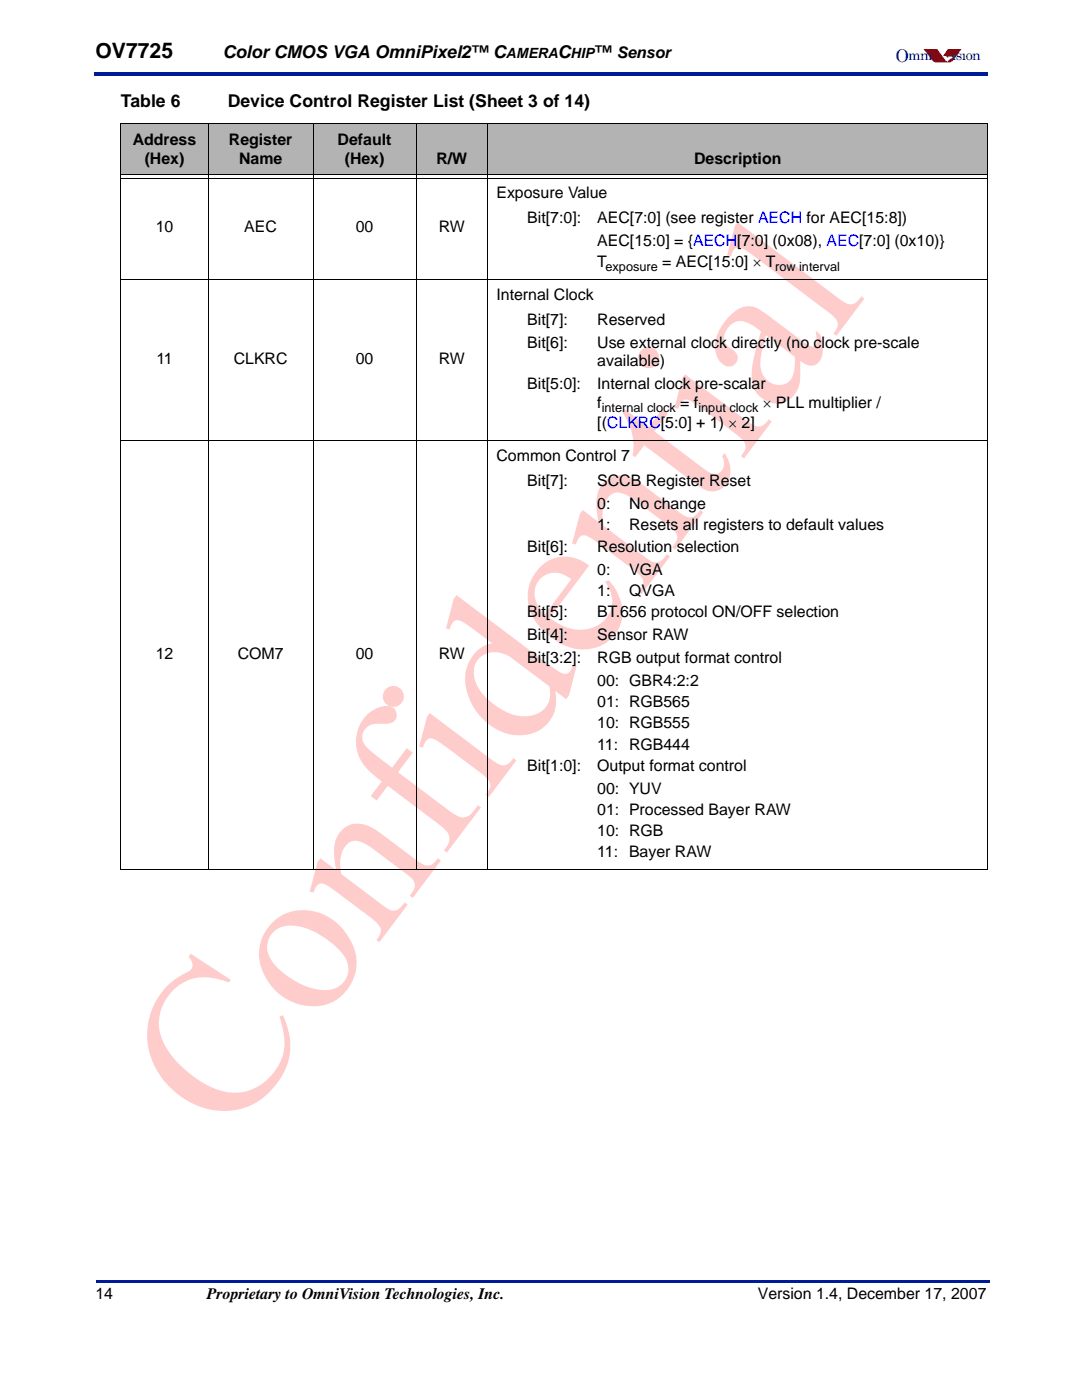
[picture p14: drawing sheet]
<svg xmlns="http://www.w3.org/2000/svg" width="216mm" height="279mm" viewBox="0 0 216 279" stroke-linecap="round" stroke-linejoin="round" font-family="sans-serif">
<defs><g id="words">
<text font-size="4.2" x="19" y="11.6">OV7725</text>
<g font-size="3.5">
<text x="44.4" y="11.6">Color CMOS VGA OmniPixel2™ C</text>
<text x="111.3" y="11.6">C</text>
<text x="118.6" y="11.6">™ Sensor</text>
<text x="24.1" y="21.4">Table 6</text>
<text x="45.4" y="21.4">Device Control Register List (Sheet 3 of 14)</text>
</g>
<text font-size="3.5" fill="#001a9a" x="178.7" y="12.3">O</text>
<g font-size="3.2">
<text x="26.5" y="28.9">Address</text>
<text x="45.7" y="28.9">Register</text>
<text x="67.4" y="28.9">Default</text>
<text x="28.9" y="32.8">(Hex)</text>
<text x="47.7" y="32.8">Name</text>
<text x="68.8" y="32.8">(Hex)</text>
<text x="87.1" y="32.8">R/W</text>
<text x="138.5" y="32.8">Description</text>
<text x="99.1" y="39.5">Exposure Value</text>
<text x="31.1" y="46.4">10</text>
<text x="48.7" y="46.4">AEC</text>
<text x="71" y="46.4">00</text>
<text x="87.5" y="46.4">RW</text>
<text x="105.2" y="44.4">Bit[7:0]:</text>
<text x="119.2" y="44.4">AEC[7:0] (see register AECH for AEC[15:8])</text>
<text x="119.2" y="49">AEC[15:0] = {AECH[7:0] (0x08), AEC[7:0] (0x10)}</text>
<text x="119.2" y="53.3">T</text>
<text x="132.1" y="53.3">= AEC[15:0] × T</text>
<text x="99.1" y="60">Internal Clock</text>
<text x="105.2" y="64.9">Bit[7]:</text>
<text x="119.2" y="64.9">Reserved</text>
<text x="105.2" y="69.5">Bit[6]:</text>
<text x="119.2" y="69.5">Use external clock directly (no clock pre-scale</text>
<text x="31.2" y="72.7">11</text>
<text x="46.7" y="72.7">CLKRC</text>
<text x="71" y="72.7">00</text>
<text x="87.5" y="72.7">RW</text>
<text x="105.2" y="77.6">Bit[5:0]:</text>
<text x="119.1" y="77.6">Internal clock pre-scalar</text>
<text x="119.2" y="73">available)</text>
<text x="119.2" y="81.5">f</text>
<text x="135.7" y="81.5">= f</text>
<text x="152.2" y="81.5">× PLL multiplier /</text>
<text x="119.2" y="85.4">[(CLKRC[5:0] + 1) × 2]</text>
<text x="99.1" y="92.1">Common Control 7</text>
<text x="105.2" y="97">Bit[7]:</text>
<text x="119.2" y="97">SCCB Register Reset</text>
<text x="119.2" y="101.6">0:</text>
<text x="125.5" y="101.6">No change</text>
<text x="119.2" y="105.8">1:</text>
<text x="125.5" y="105.8">Resets all registers to default values</text>
<text x="105.2" y="110.1">Bit[6]:</text>
<text x="119.2" y="110.1">Resolution selection</text>
<text x="119.2" y="114.7">0:</text>
<text x="119.2" y="118.9">1:</text>
<text x="125.5" y="114.7">VGA</text>
<text x="125.5" y="118.9">QVGA</text>
<text x="105.2" y="123.1">Bit[5]:</text>
<text x="119.1" y="123.1">BT.656 protocol ON/OFF selection</text>
<text x="31.1" y="131.6">12</text>
<text x="47.4" y="131.6">COM7</text>
<text x="71" y="131.6">00</text>
<text x="87.5" y="131.6">RW</text>
<text x="105.2" y="127.7">Bit[4]:</text>
<text x="119.2" y="127.7">Sensor RAW</text>
<text x="105.2" y="132.3">Bit[3:2]:</text>
<text x="119.2" y="132.3">RGB output format control</text>
<text x="119.2" y="136.9">00: GBR4:2:2</text>
<text x="119.2" y="141.1">01: RGB565</text>
<text x="119.2" y="145.4">10: RGB555</text>
<text x="119.2" y="149.6">11: RGB444</text>
<text x="105.2" y="153.8">Bit[1:0]:</text>
<text x="119.2" y="153.8">Output format control</text>
<text x="119.2" y="158.4">00: YUV</text>
<text x="119.2" y="162.6">01: Processed Bayer RAW</text>
<text x="119.2" y="166.9">10: RGB</text>
<text x="119.2" y="171.1">11: Bayer RAW</text>
<text x="19" y="259.3">14</text>
<text x="41.3" y="259.3">Proprietary to OmniVision Technologies, Inc.</text>
<text x="151.2" y="259.3">Version 1.4, December 17, 2007</text>
</g>
<g font-size="2.8">
<text x="101" y="11.6">AMERA</text>
<text x="113.9" y="11.6">HIP</text>
</g>
<g font-size="2.8" fill="#001a9a">
<text x="181.2" y="12">mni</text>
<text x="189.9" y="12">ision</text>
</g>
<g font-size="2.5">
<text x="120.8" y="54.1">exposure</text>
<text x="154.7" y="54.1">row interval</text>
<text x="120.1" y="82.3">internal clock</text>
<text x="139.4" y="82.3">input clock</text>
</g>
</g></defs>
<g fill="#fcc">
<path d="M38.1 190.3l8 5.3-.4 .5a10.4 10.4 0 0 0-9.2 0 9.3 9.3 0 0 0-2.3 14.5 19 19 0 0 0 11.8 7.4 10.2 10.2 0 0 0 10.5-12.3l-.7-2.8 .7-.3a12.5 12.5 0 0 1-2.3 14.9 13.3 13.3 0 0 1-17.5 1.8 14.8 14.8 0 0 1-6.3-17.9 14.2 14.2 0 0 1 7.6-7.8 1.68 1.68 0 0 0-.1-2.3l-.3-.4z"/>
<path d="M68.2 165.7a4.9 4.9 0 0 1 6.3-.3l9 6.5a2.23 2.23 0 0 0 3 .4l.9-1 .6 .4-5.6 7.5-.6-.4a2.52 2.52 0 0 0 .7-3.1l-1.1-1.1-6.8-5.1a5.7 5.7 0 0 0-4.4-1.6 4.3 4.3 0 0 0-2.3 4.1l.2 2.4 8.3 6.3a2.77 2.77 0 0 0 2.9 .9l.6-.5 .8-1 .6 .5-5.6 7.4-.6-.4a2.17 2.17 0 0 0 .6-2.8l-1.7-1.6-6.8-5.2a5.5 5.5 0 0 0-3.3-1.7 2.18 2.18 0 0 0-1.3 1.8l-.8-.2 1.6-5.9 .5-.7 3.2 2.4a10.1 10.1 0 0 1 .2-6.8z"/>
<path d="M73.3 142.6a4.8 4.8 0 0 1 5-1.4 1.8 1.8 0 0 1 .7 2.2 1.8 1.8 0 0 1-2 1.1 4.9 4.9 0 0 0-3.9 .8 2.74 2.74 0 0 0 .5 4.3l4.6 3.6 3-3.9 1.2 .9-3 3.9 10 7.5a5.1 5.1 0 0 0 3.3 1.5l1.2-.6 1.5-1.8 .6 .4-6.8 9.1-.6-.5a2.86 2.86 0 0 0 .7-3.5l-1.6-1.6-10.3-7.8-2.2 3-1.2-.9 2.2-3a10.8 10.8 0 0 1-5-6.3 7.7 7.7 0 0 1 2.1-7z"/>
<path d="M120.6 96.2a4.9 4.9 0 0 1 6.3-.3l8.9 6.5a2.23 2.23 0 0 0 3 .4l.9-1 .6 .4-5.6 7.5-.6-.4a2.52 2.52 0 0 0 .8-3l-1.2-1.2-6.8-5.1a5.7 5.7 0 0 0-4.3-1.6 4.3 4.3 0 0 0-2.4 4.1l.2 2.4 8.4 6.3a2.77 2.77 0 0 0 2.8 .9l.6-.5 .9-1 .6 .5-5.7 7.5-.6-.5a2.17 2.17 0 0 0 .7-2.8l-1.7-1.6-6.9-5.2a5.5 5.5 0 0 0-3.3-1.7 2.18 2.18 0 0 0-1.3 1.8l-.7-.1 1.5-6 .6-.7 3.2 2.4a10.1 10.1 0 0 1 .2-6.8z"/>
<path d="M124.5 81.5l4.9 3.8 2.7-3.6 1.1 .9-2.6 3.5 9.8 7.4a2.88 2.88 0 0 0 3 .9 2.42 2.42 0 0 0 .7-3.4l.5-.6a5.1 5.1 0 0 1-.3 6.9 4.1 4.1 0 0 1-5.2-.5l-10.6-7.9-1.8 2.3-.5-.4a11.9 11.9 0 0 0-2.1-8.8z"/>
<path d="M147.2 44.3l20.7 15.6a2.24 2.24 0 0 0 3 .4l1-1.2 .6 .5-5.6 7.4-.6-.4 .2-.3a2.09 2.09 0 0 0-.4-3.4l-15.3-11.5a8.5 8.5 0 0 0-3.5-2 1.56 1.56 0 0 0-1.3 1.4l-.1 .4-.8-.2 1.5-5.9z"/>
<path d="M54.1 184.4a9.1 9.1 0 0 1 11.8-1.2 11.5 11.5 0 0 1 5.3 9 8.8 8.8 0 0 1-12.1 8.1 11.2 11.2 0 0 1-7.4-10.2 8.8 8.8 0 0 1 2.4-5.7zM54.5 186.1a4.6 4.6 0 0 0 .4 6.5 15.6 15.6 0 0 0 9.6 5 4.4 4.4 0 0 0 4.6-2.4 4.4 4.4 0 0 0-1-5.1 15 15 0 0 0-10.1-5.4l-1.7 .3-1 .4z"/>
<path d="M76.4 139a2.1 2.1 0 0 1 4.2 0 2.1 2.1 0 0 1-4.2 0zM85.7 142.3l12.9 9.6a2.3 2.3 0 0 0 3 .4l.8-1 .6 .4-5.5 7.4-.6-.5 .2-.2a2.12 2.12 0 0 0-.4-3.5l-8.3-6.3a4.5 4.5 0 0 0-2.7-1.2 2.31 2.31 0 0 0-1.3 1.8l-.8-.2 1.6-6z"/>
<path d="M91.1 118.8l18.7 14a5.8 5.8 0 0 0 3 1.7 1.59 1.59 0 0 0 1.4-1.4l.1-.5 .8 .3-1.6 5.9-.5 .7-2.2-1.6a7.2 7.2 0 0 1-8.2 8.8 11.7 11.7 0 0 1-9.7-12.5 7 7 0 0 1 5.3-5.8l-4-3a5.4 5.4 0 0 0-3.2-1.6 2.21 2.21 0 0 0-1.3 1.8l-.7-.2 1.5-5.9zM95.6 131.3a4.9 4.9 0 0 0-.1 6 13.4 13.4 0 0 0 7.8 5.6 5.6 5.6 0 0 0 5.9-2.2l.4-.9 .2-1-.2-1.8-7.7-5.9a5 5 0 0 0-6.3 .2z"/>
<path d="M107.5 113.4a7.1 7.1 0 0 1 10.1-.5l-7.9 10.4a8.8 8.8 0 0 0 9.3 1.6 5.6 5.6 0 0 0 2.1-8.3l-.3-.5 .7-.3a9.1 9.1 0 0 1 2.3 8.7 8.2 8.2 0 0 1-11.6 4.1 11.8 11.8 0 0 1-6.8-8.4 8.3 8.3 0 0 1 2.1-6.8zM107.9 115.4a4.9 4.9 0 0 0 .8 7.2l5.3-7a4.6 4.6 0 0 0-5.7-.5z"/>
<path d="M127.3 71.4a2.1 2.1 0 0 1 4.2 0 2.1 2.1 0 0 1-4.2 0zM136.7 74.7l12.8 9.6a2.3 2.3 0 0 0 3 .4l.9-1 .6 .4-5.5 7.4-.6-.5a2.47 2.47 0 0 0 .6-2.8l-1.4-1.4-7.8-5.8a4.5 4.5 0 0 0-2.6-1.2 2.31 2.31 0 0 0-1.4 1.8l-.7-.2 1.6-6z"/>
<path d="M145.7 62.9a4.5 4.5 0 0 1 5.3-1.5l2 1.3 6.2 4.7a6.5 6.5 0 0 0 3 1.7 1.22 1.22 0 0 0 .7-1.6l-.1-1.5 .9 .7a6.1 6.1 0 0 1-.2 5.4 2.17 2.17 0 0 1-3.2 .4l-.6-.5v2.1a6.1 6.1 0 0 1-2.9 6.1 5.1 5.1 0 0 1-6.8-5.5 33.3 33.3 0 0 1 1.8-8.6 6.3 6.3 0 0 0-4.5-2 3.4 3.4 0 0 0-2.5 4.4l.5 .7a2.72 2.72 0 0 1 1.9 2.3 1.84 1.84 0 0 1-1.4 1.6 1.84 1.84 0 0 1-2-.7 6 6 0 0 1 .3-7.5zM152.8 66.9l-.7 2.7a7.1 7.1 0 0 0 .4 5.6 3.2 3.2 0 0 0 5.7-.2l.3-1.6 .1-2.2z"/>
</g>
<g fill="#001a9a">
<path d="M18.7 14.5h.3v.7h-.3z"/>
<path d="M19 14.5h178.2v.7h-178.2z"/>
<path d="M19.1 255.4h.3v.5h-.3z"/>
<path d="M19.4 255.4h178.1v.5h-178.1z"/>
</g>
<g fill="#bf0000">
<path d="M184.3 9.8h2.7l1.2 1.6a1.43 1.43 0 0 0 .9 .9l.4-.4 .6-.2-.2-.4-1.7-.2 1-1.3h2.6l-1.7 2.3-.4 .3h-3l-.5-.2z" fill-rule="evenodd"/>
<path d="M188.9 11.2l.4 .2h-.3l-.2-.1z" fill-rule="evenodd"/>
</g>
<g fill="#bf0000">
<path d="M184.3 9.8l1.9 2.4 .5 .2h2.7l.5-.1 1.9-2.5h-2.6l-1 1.3 1.7 .1 .2 .5-.2-.1-.4 .3-.4 .5-.4-.2-1.7-2.4h-2.7h2.7l1.7 2.4 .4 .2 .1-.1a.88 .88 0 0 1 .9-.6l-.2-.5-.6 .1-.2-.2h-.9l1-1.3h2.7l-1.8 2.3-.3 .3h-3.1l-.5-.2z"/>
<path d="M188.8 11.2h.3l.2 .2-.3 .1-.1-.2 .2 .2 .2-.1v-.1l-.4-.1-.1 .1z"/>
<path d="M188.8 11.3h.1z"/>
</g>
<path d="M191.9 9.9h1v.7h-1z" fill="#fff"/>
<g fill="#bf0000">
<path d="M190 9.9h.8v.7h-.8z"/>
<path d="M185.2 9.9h.8v.7h-.8z"/>
</g>
<g fill="#b3b3b3">
<path d="M24.1 24.7h17.5v10h-17.5z"/>
<path d="M41.6 24.7h21v10h-21z"/>
<path d="M62.5 24.7h20.6v10h-20.6z"/>
<path d="M83 24.7h14.4v10h-14.4z"/>
<path d="M97.3 24.7h99.9v10h-99.9z"/>
</g>
<path d="M24 24.7h173.2M24.1 24.8v148.7M24.2 34.8h172.8M24.2 35.7h172.8M41.6 24.6v149.1M62.5 24.6v149.1M83 24.6v149.1M97.3 24.6v149.1M197.1 24.8v148.7M24 55.7h173.2M24 87.8h173.2M24 173.6h173.2" fill="none" stroke="#000" stroke-width=".2"/>
<use href="#words"/>
</svg>
